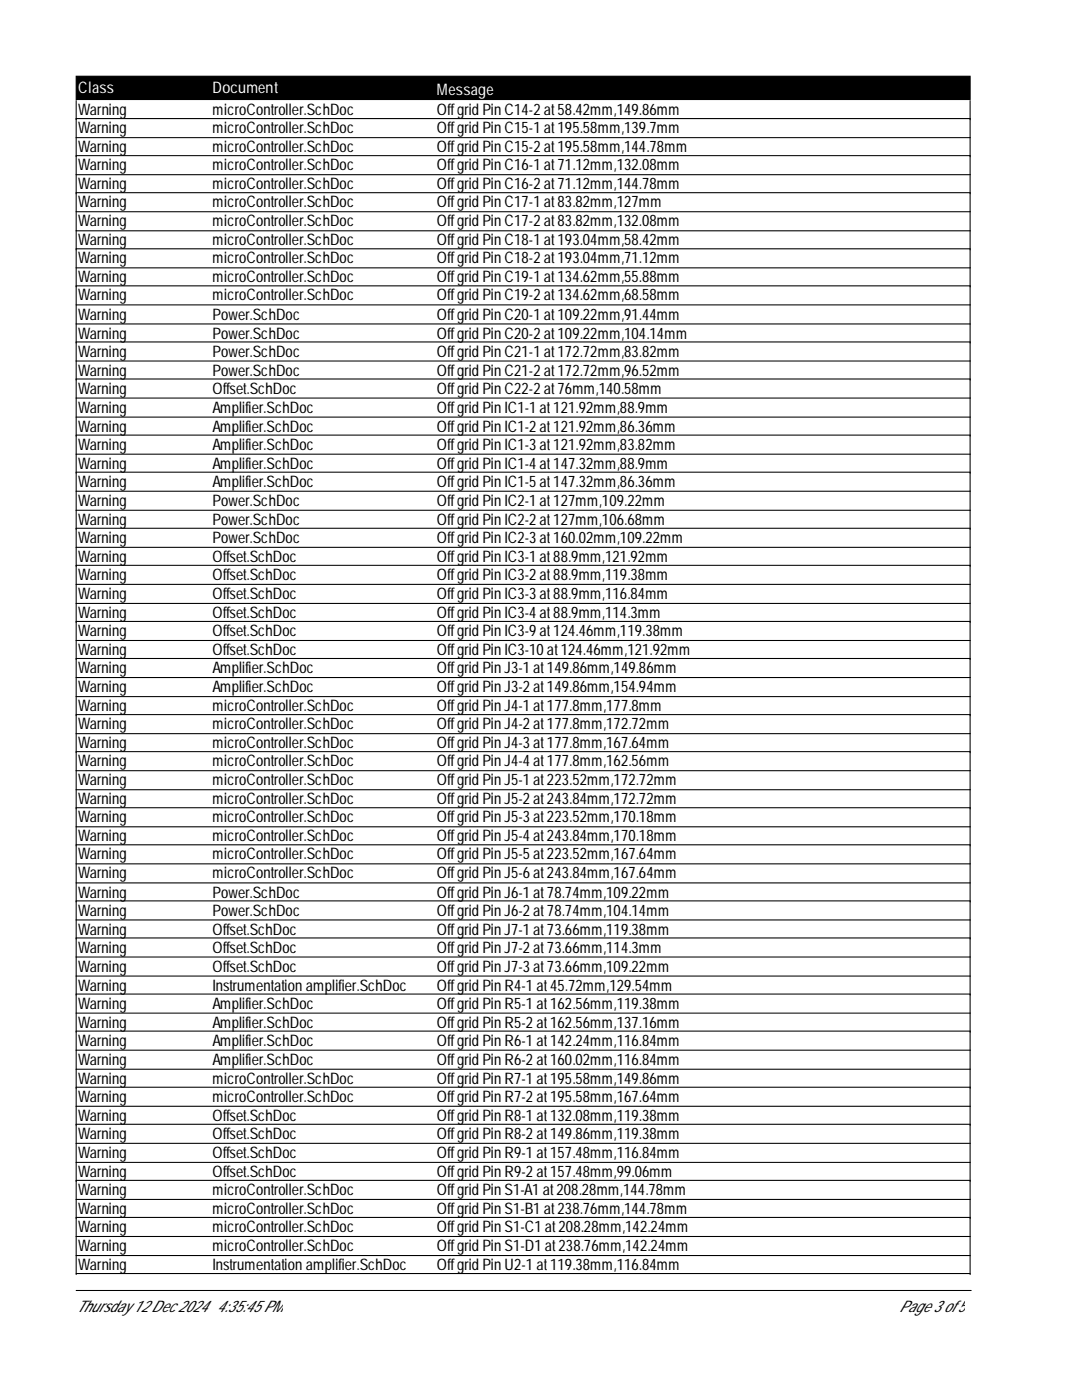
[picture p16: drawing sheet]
<svg xmlns="http://www.w3.org/2000/svg" width="216mm" height="279mm" viewBox="0 0 216 279" stroke-linecap="round" stroke-linejoin="round" font-family="sans-serif">
<defs><g id="words">
<g font-size="3.2" fill="#fff">
<text x="15.6" y="18.6">Class</text>
<text x="42.4" y="18.6">Document</text>
<text x="87.2" y="19">Message</text>
</g>
<g font-size="3.2">
<text x="15.6" y="23">Warning</text>
<text x="42.4" y="23">microController.SchDoc</text>
<text x="87.2" y="23">OffgridPinC14-2at58.42mm,149.86mm</text>
<text x="15.6" y="26.6">Warning</text>
<text x="42.4" y="26.6">microController.SchDoc</text>
<text x="87.2" y="26.6">OffgridPinC15-1 at195.58mm,139.7mm</text>
<text x="15.6" y="30.4">Warning</text>
<text x="15.6" y="34">Warning</text>
<text x="42.4" y="30.4">microController.SchDoc</text>
<text x="42.4" y="34">microController.SchDoc</text>
<text x="87.2" y="30.4">OffgridPinC15-2at195.58mm,144.78mm</text>
<text x="87.2" y="34">OffgridPinC16-1 at71.12mm,132.08mm</text>
<text x="15.6" y="37.8">Warning</text>
<text x="15.6" y="41.4">Warning</text>
<text x="42.4" y="37.8">microController.SchDoc</text>
<text x="42.4" y="41.4">microController.SchDoc</text>
<text x="87.2" y="37.8">OffgridPinC16-2at71.12mm,144.78mm</text>
<text x="87.2" y="41.4">OffgridPinC17-1 at83.82mm,127mm</text>
<text x="15.6" y="45.2">Warning</text>
<text x="42.4" y="45.2">microController.SchDoc</text>
<text x="87.2" y="45.2">OffgridPinC17-2at83.82mm,132.08mm</text>
<text x="15.6" y="49">Warning</text>
<text x="15.6" y="52.6">Warning</text>
<text x="42.4" y="49">microController.SchDoc</text>
<text x="42.4" y="52.6">microController.SchDoc</text>
<text x="87.2" y="49">OffgridPinC18-1 at193.04mm,58.42mm</text>
<text x="87.2" y="52.6">OffgridPinC18-2at193.04mm,71.12mm</text>
<text x="15.6" y="56.4">Warning</text>
<text x="15.6" y="60">Warning</text>
<text x="42.4" y="56.4">microController.SchDoc</text>
<text x="42.4" y="60">microController.SchDoc</text>
<text x="87.2" y="56.4">OffgridPinC19-1 at134.62mm,55.88mm</text>
<text x="87.2" y="60">OffgridPinC19-2at134.62mm,68.58mm</text>
<text x="15.6" y="63.8">Warning</text>
<text x="42.4" y="63.8">Power.SchDoc</text>
<text x="87.2" y="63.8">OffgridPinC20-1 at109.22mm,91.44mm</text>
<text x="15.6" y="67.6">Warning</text>
<text x="15.6" y="71.2">Warning</text>
<text x="42.4" y="67.6">Power.SchDoc</text>
<text x="42.4" y="71.2">Power.SchDoc</text>
<text x="87.2" y="67.6">OffgridPinC20-2at109.22mm,104.14mm</text>
<text x="87.2" y="71.2">OffgridPinC21-1 at172.72mm,83.82mm</text>
<text x="15.6" y="75">Warning</text>
<text x="42.4" y="75">Power.SchDoc</text>
<text x="87.2" y="75">OffgridPinC21-2at172.72mm,96.52mm</text>
<text x="15.6" y="78.6">Warning</text>
<text x="15.6" y="82.4">Warning</text>
<text x="42.4" y="78.6">Offset.SchDoc</text>
<text x="42.4" y="82.4">Amplifier.SchDoc</text>
<text x="87.2" y="78.6">OffgridPinC22-2at76mm,140.58mm</text>
<text x="87.2" y="82.4">OffgridPinIC1-1 at121.92mm,88.9mm</text>
<text x="15.6" y="86.2">Warning</text>
<text x="15.6" y="89.8">Warning</text>
<text x="42.4" y="86.2">Amplifier.SchDoc</text>
<text x="42.4" y="89.8">Amplifier.SchDoc</text>
<text x="87.2" y="86.2">OffgridPinIC1-2at121.92mm,86.36mm</text>
<text x="87.2" y="89.8">OffgridPinIC1-3at121.92mm,83.82mm</text>
<text x="15.6" y="93.6">Warning</text>
<text x="42.4" y="93.6">Amplifier.SchDoc</text>
<text x="87.2" y="93.6">OffgridPinIC1-4at147.32mm,88.9mm</text>
<text x="15.6" y="97.2">Warning</text>
<text x="15.6" y="101">Warning</text>
<text x="42.4" y="97.2">Amplifier.SchDoc</text>
<text x="42.4" y="101">Power.SchDoc</text>
<text x="87.2" y="97.2">OffgridPinIC1-5at147.32mm,86.36mm</text>
<text x="87.2" y="101">OffgridPinIC2-1 at127mm,109.22mm</text>
<text x="15.6" y="104.8">Warning</text>
<text x="42.4" y="104.8">Power.SchDoc</text>
<text x="87.2" y="104.8">OffgridPinIC2-2at127mm,106.68mm</text>
<text x="15.6" y="108.4">Warning</text>
<text x="15.6" y="112.2">Warning</text>
<text x="42.4" y="108.4">Power.SchDoc</text>
<text x="42.4" y="112.2">Offset.SchDoc</text>
<text x="87.2" y="108.4">OffgridPinIC2-3at160.02mm,109.22mm</text>
<text x="87.2" y="112.2">OffgridPinIC3-1 at88.9mm,121.92mm</text>
<text x="15.6" y="115.7">Warning</text>
<text x="15.6" y="119.5">Warning</text>
<text x="42.4" y="115.7">Offset.SchDoc</text>
<text x="42.4" y="119.5">Offset.SchDoc</text>
<text x="87.2" y="115.7">OffgridPinIC3-2at88.9mm,119.38mm</text>
<text x="87.2" y="119.5">OffgridPinIC3-3at88.9mm,116.84mm</text>
<text x="15.6" y="123.4">Warning</text>
<text x="42.4" y="123.4">Offset.SchDoc</text>
<text x="87.2" y="123.4">OffgridPinIC3-4at88.9mm,114.3mm</text>
<text x="15.6" y="126.9">Warning</text>
<text x="15.6" y="130.7">Warning</text>
<text x="42.4" y="126.9">Offset.SchDoc</text>
<text x="42.4" y="130.7">Offset.SchDoc</text>
<text x="87.2" y="126.9">OffgridPinIC3-9at124.46mm,119.38mm</text>
<text x="87.2" y="130.7">OffgridPinIC3-10at124.46mm,121.92mm</text>
<text x="15.6" y="134.3">Warning</text>
<text x="42.4" y="134.3">Amplifier.SchDoc</text>
<text x="87.2" y="134.3">OffgridPinJ3-1 at149.86mm,149.86mm</text>
<text x="15.6" y="138.1">Warning</text>
<text x="15.6" y="141.9">Warning</text>
<text x="42.4" y="138.1">Amplifier.SchDoc</text>
<text x="42.4" y="141.9">microController.SchDoc</text>
<text x="87.2" y="138.1">OffgridPinJ3-2at149.86mm,154.94mm</text>
<text x="87.2" y="141.9">OffgridPinJ4-1 at177.8mm,177.8mm</text>
<text x="15.6" y="145.5">Warning</text>
<text x="15.6" y="149.3">Warning</text>
<text x="42.4" y="145.5">microController.SchDoc</text>
<text x="42.4" y="149.3">microController.SchDoc</text>
<text x="87.2" y="145.5">OffgridPinJ4-2at177.8mm,172.72mm</text>
<text x="87.2" y="149.3">OffgridPinJ4-3at177.8mm,167.64mm</text>
<text x="15.6" y="152.9">Warning</text>
<text x="42.4" y="152.9">microController.SchDoc</text>
<text x="87.2" y="152.9">OffgridPinJ4-4at177.8mm,162.56mm</text>
<text x="15.6" y="156.7">Warning</text>
<text x="15.6" y="160.5">Warning</text>
<text x="42.4" y="156.7">microController.SchDoc</text>
<text x="42.4" y="160.5">microController.SchDoc</text>
<text x="87.2" y="156.7">OffgridPinJ5-1 at223.52mm,172.72mm</text>
<text x="87.2" y="160.5">OffgridPinJ5-2at243.84mm,172.72mm</text>
<text x="15.6" y="164.1">Warning</text>
<text x="15.6" y="167.9">Warning</text>
<text x="42.4" y="164.1">microController.SchDoc</text>
<text x="42.4" y="167.9">microController.SchDoc</text>
<text x="87.2" y="164.1">OffgridPinJ5-3at223.52mm,170.18mm</text>
<text x="87.2" y="167.9">OffgridPinJ5-4at243.84mm,170.18mm</text>
<text x="15.6" y="171.5">Warning</text>
<text x="42.4" y="171.5">microController.SchDoc</text>
<text x="87.2" y="171.5">OffgridPinJ5-5at223.52mm,167.64mm</text>
<text x="15.6" y="175.3">Warning</text>
<text x="15.6" y="179.1">Warning</text>
<text x="42.4" y="175.3">microController.SchDoc</text>
<text x="42.4" y="179.1">Power.SchDoc</text>
<text x="87.2" y="175.3">OffgridPinJ5-6at243.84mm,167.64mm</text>
<text x="87.2" y="179.1">OffgridPinJ6-1 at78.74mm,109.22mm</text>
<text x="15.6" y="182.7">Warning</text>
<text x="42.4" y="182.7">Power.SchDoc</text>
<text x="87.2" y="182.7">OffgridPinJ6-2at78.74mm,104.14mm</text>
<text x="15.6" y="186.5">Warning</text>
<text x="15.6" y="190.1">Warning</text>
<text x="42.4" y="186.5">Offset.SchDoc</text>
<text x="42.4" y="190.1">Offset.SchDoc</text>
<text x="87.2" y="186.5">OffgridPinJ7-1 at73.66mm,119.38mm</text>
<text x="87.2" y="190.1">OffgridPinJ7-2at73.66mm,114.3mm</text>
<text x="15.6" y="193.9">Warning</text>
<text x="15.6" y="197.7">Warning</text>
<text x="42.4" y="193.9">Offset.SchDoc</text>
<text x="42.4" y="197.7">Instrumentationamplifier.SchDoc</text>
<text x="87.2" y="193.9">OffgridPinJ7-3at73.66mm,109.22mm</text>
<text x="87.2" y="197.7">OffgridPinR4-1 at45.72mm,129.54mm</text>
<text x="15.6" y="201.3">Warning</text>
<text x="42.4" y="201.3">Amplifier.SchDoc</text>
<text x="87.2" y="201.3">OffgridPinR5-1 at162.56mm,119.38mm</text>
<text x="15.6" y="205.1">Warning</text>
<text x="15.6" y="208.7">Warning</text>
<text x="42.4" y="205.1">Amplifier.SchDoc</text>
<text x="42.4" y="208.7">Amplifier.SchDoc</text>
<text x="87.2" y="205.1">OffgridPinR5-2at162.56mm,137.16mm</text>
<text x="87.2" y="208.7">OffgridPinR6-1 at142.24mm,116.84mm</text>
<text x="15.6" y="212.5">Warning</text>
<text x="42.4" y="212.5">Amplifier.SchDoc</text>
<text x="87.2" y="212.5">OffgridPinR6-2at160.02mm,116.84mm</text>
<text x="15.6" y="216.3">Warning</text>
<text x="15.6" y="219.9">Warning</text>
<text x="42.4" y="216.3">microController.SchDoc</text>
<text x="42.4" y="219.9">microController.SchDoc</text>
<text x="87.2" y="216.3">OffgridPinR7-1 at195.58mm,149.86mm</text>
<text x="87.2" y="219.9">OffgridPinR7-2at195.58mm,167.64mm</text>
<text x="15.6" y="223.7">Warning</text>
<text x="15.6" y="227.3">Warning</text>
<text x="42.4" y="223.7">Offset.SchDoc</text>
<text x="42.4" y="227.3">Offset.SchDoc</text>
<text x="87.2" y="223.7">OffgridPinR8-1 at132.08mm,119.38mm</text>
<text x="87.2" y="227.3">OffgridPinR8-2at149.86mm,119.38mm</text>
<text x="15.6" y="231.1">Warning</text>
<text x="42.4" y="231.1">Offset.SchDoc</text>
<text x="87.2" y="231.1">OffgridPinR9-1 at157.48mm,116.84mm</text>
<text x="15.6" y="234.9">Warning</text>
<text x="15.6" y="238.5">Warning</text>
<text x="42.4" y="234.9">Offset.SchDoc</text>
<text x="42.4" y="238.5">microController.SchDoc</text>
<text x="87.2" y="234.9">OffgridPinR9-2at157.48mm,99.06mm</text>
<text x="87.2" y="238.5">OffgridPinS1-A1 at208.28mm,144.78mm</text>
<text x="15.6" y="242.3">Warning</text>
<text x="15.6" y="245.9">Warning</text>
<text x="42.4" y="242.3">microController.SchDoc</text>
<text x="42.4" y="245.9">microController.SchDoc</text>
<text x="87.2" y="242.3">OffgridPinS1-B1 at238.76mm,144.78mm</text>
<text x="87.2" y="245.9">OffgridPinS1-C1 at208.28mm,142.24mm</text>
<text x="15.6" y="249.7">Warning</text>
<text x="42.4" y="249.7">microController.SchDoc</text>
<text x="87.2" y="249.7">OffgridPinS1-D1 at238.76mm,142.24mm</text>
<text x="15.6" y="253.5">Warning</text>
<text x="42.4" y="253.5">Instrumentationamplifier.SchDoc</text>
<text x="87.2" y="253.5">OffgridPinU2-1 at119.38mm,116.84mm</text>
<text x="15.2" y="261.9">Thursday12Dec2024</text>
<text x="43.3" y="261.9">4:35:45PM</text>
<text x="179.4" y="261.9">Page3of5</text>
</g>
</g></defs>
<path d="M15.2 15.2h178.4v4.7h-178.4z" fill="#000" stroke="#000" stroke-width=".21"/>
<g fill="none" stroke="#000" stroke-width=".21">
<path d="M15.2 23.7h178.4M15.2 20.1v234.3M15.2 27.5h178.4M15.2 31.1h178.4M15.2 34.9h178.4M15.2 38.5h178.4M193.6 20.1v234.3M15.2 42.3h178.4M15.2 46.1h178.4M15.2 49.7h178.4M15.2 53.5h178.4M15.2 57h178.4"/>
<path d="M15.2 60.9h178.4M15.2 64.7h178.4M15.2 68.2h178.4M15.2 72h178.4M15.2 75.6h178.4M15.2 79.4h178.4M15.2 83.2h178.4M15.2 86.8h178.4M15.2 90.6h178.4M15.2 94.2h178.4M15.2 98h178.4M15.2 101.8h178.4"/>
<path d="M15.2 105.4h178.4M15.2 109.2h178.4M15.2 112.8h178.4M15.2 116.6h178.4M15.2 120.4h178.4M15.2 124h178.4M15.2 127.8h178.4M15.2 131.4h178.4M15.2 135.2h178.4M15.2 139h178.4M15.2 142.6h178.4M15.2 146.4h178.4"/>
<path d="M15.2 150h178.4M15.2 153.8h178.4M15.2 157.6h178.4M15.2 161.2h178.4M15.2 165h178.4M15.2 168.6h178.4M15.2 172.4h178.4M15.2 176.2h178.4M15.2 179.8h178.4M15.2 183.6h178.4M15.2 187.2h178.4M15.2 191h178.4"/>
<path d="M15.2 194.8h178.4M15.2 198.4h178.4M15.2 202.2h178.4M15.2 205.8h178.4M15.2 209.6h178.4M15.2 213.4h178.4M15.2 217h178.4M15.2 220.8h178.4M15.2 224.4h178.4M15.2 228.2h178.4M15.2 232h178.4M15.2 235.6h178.4"/>
<path d="M15.2 239.4h178.4M15.2 243h178.4M15.2 246.8h178.4M15.2 250.6h178.4M15.2 254.2h178.4M15.2 257.5h178.6"/>
</g>
<use href="#words"/>
</svg>
